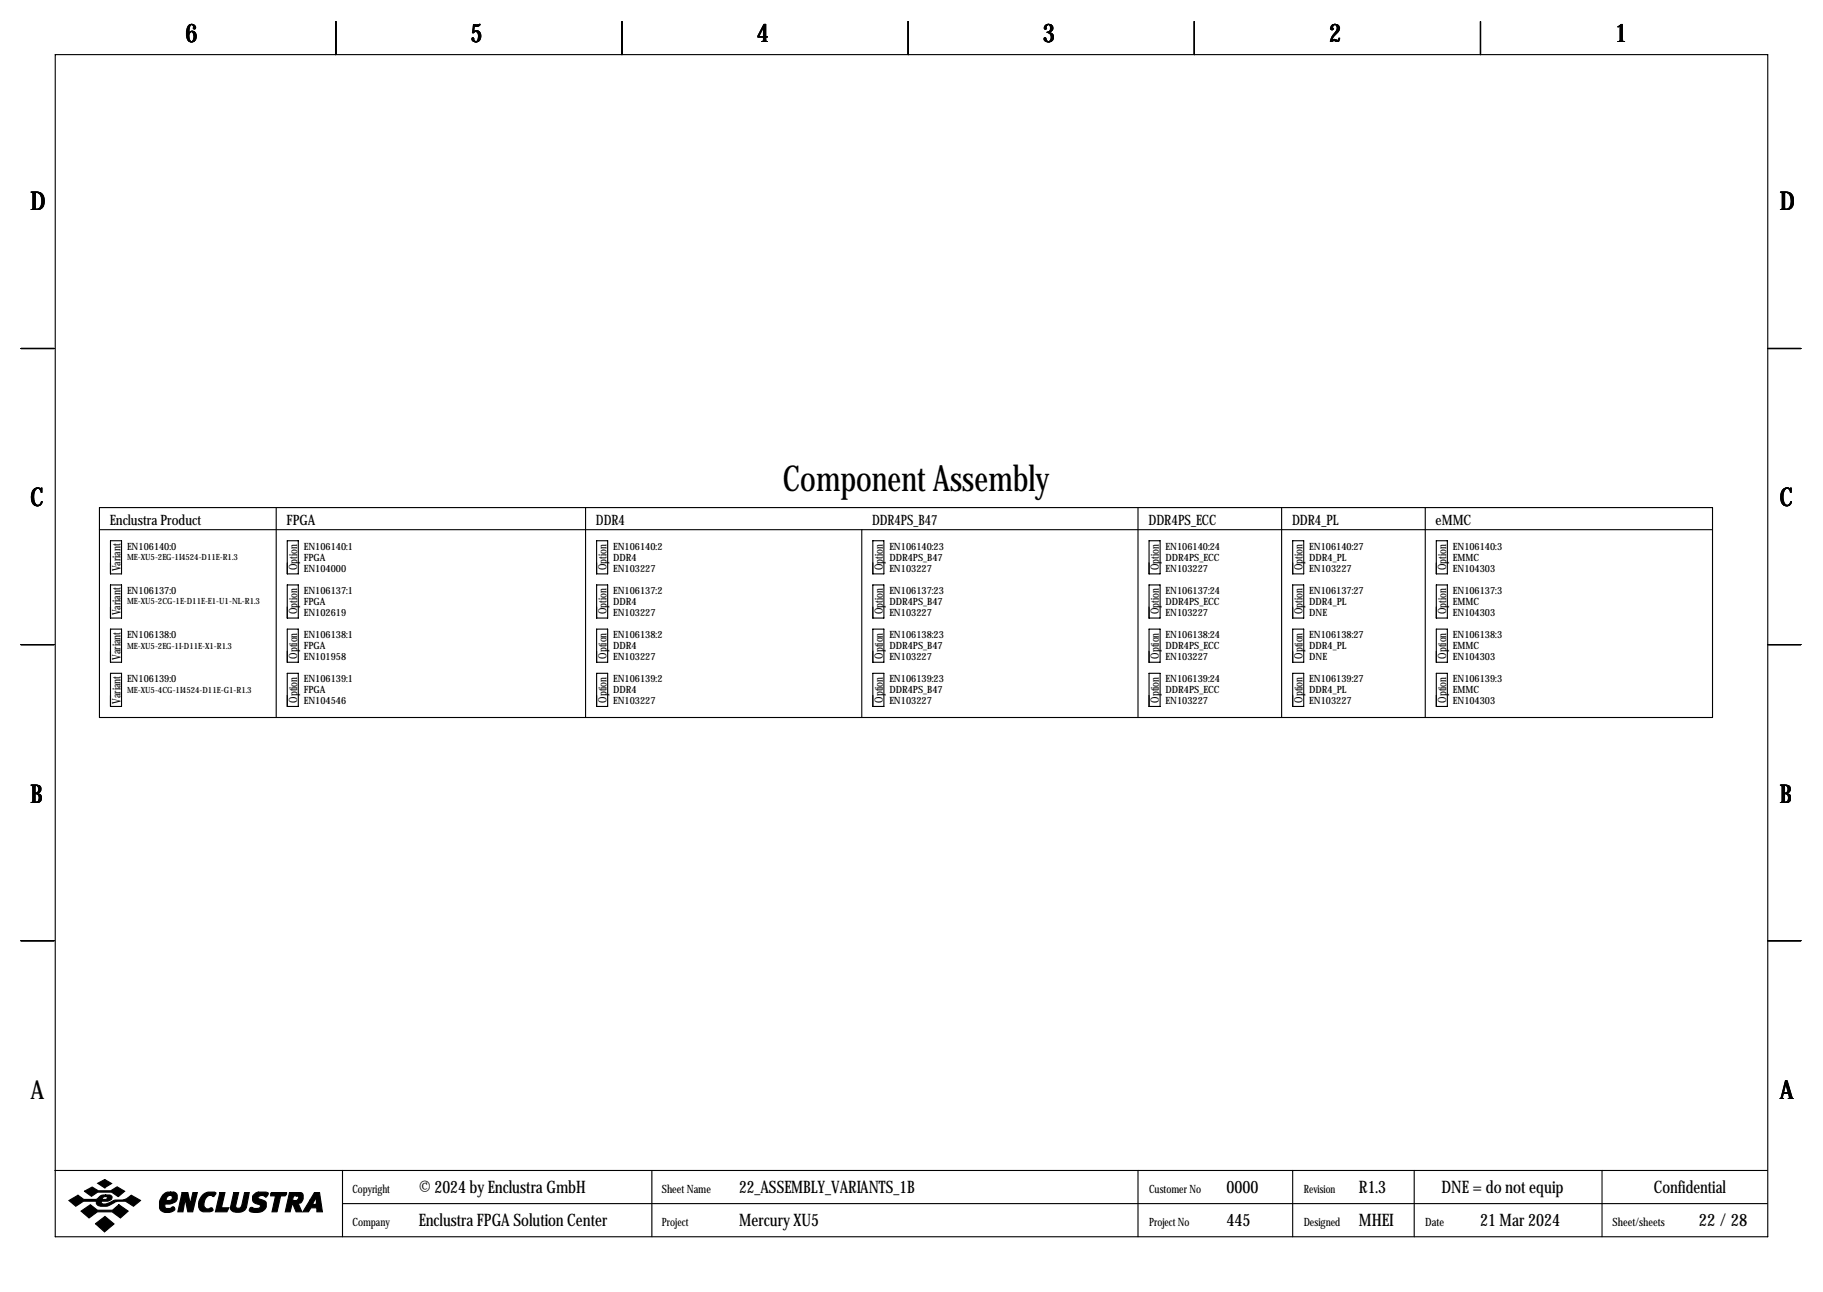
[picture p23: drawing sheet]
<svg xmlns="http://www.w3.org/2000/svg" width="419mm" height="297mm" viewBox="0 0 419 297" stroke-linecap="round" stroke-linejoin="round" font-family="sans-serif">
<defs><g id="words">
<text font-size="8.2" x="180" y="112.9">Component Assembly</text>
<g font-size="5.9">
<text x="42.7" y="9.8">6</text>
<text x="108.2" y="9.8">5</text>
<text x="174" y="9.8">4</text>
<text x="239.8" y="9.8">3</text>
<text x="305.6" y="9.8">2</text>
<text x="371.3" y="9.8">1</text>
<text x="7" y="48.4">D</text>
<text x="409.2" y="48.4">D</text>
<text x="7" y="116.4">C</text>
<text x="409.2" y="116.4">C</text>
<text x="7" y="184.5">B</text>
<text x="409.2" y="184.5">B</text>
<text x="7" y="252.6">A</text>
<text x="409.2" y="252.6">A</text>
</g>
<g font-size="4">
<text x="96.3" y="274.2">© 2024 by Enclustra GmbH</text>
<text x="169.9" y="274.2">22_ASSEMBLY_VARIANTS_1B</text>
<text x="281.9" y="274.2">0000</text>
<text x="312.4" y="274.2">R1.3</text>
<text x="331.4" y="274.2">DNE = do not equip</text>
<text x="380.2" y="274.2">Confidential</text>
<text x="96.3" y="281.8">Enclustra FPGA Solution Center</text>
<text x="169.9" y="281.8">Mercury XU5</text>
<text x="281.9" y="281.8">445</text>
<text x="312.4" y="281.8">MHEI</text>
<text x="340.3" y="281.8">21 Mar 2024</text>
<text x="390.6" y="281.8">22 / 28</text>
</g>
<g font-size="3.3">
<text x="25.2" y="120.8">Enclustra Product</text>
<text x="65.9" y="120.8">FPGA</text>
<text x="137" y="120.8">DDR4</text>
<text x="200.5" y="120.8">DDR4PS_B47</text>
<text x="264" y="120.8">DDR4PS_ECC</text>
<text x="297" y="120.8">DDR4_PL</text>
<text x="330" y="120.8">eMMC</text>
</g>
<g font-size="2.6">
<text x="27.7" y="131.3" transform="rotate(-90 27.7 131.3)">Variant</text>
<text x="68.3" y="131.1" transform="rotate(-90 68.3 131.1)">Option</text>
<text x="139.4" y="131.1" transform="rotate(-90 139.4 131.1)">Option</text>
<text x="202.9" y="131.1" transform="rotate(-90 202.9 131.1)">Option</text>
<text x="266.4" y="131.1" transform="rotate(-90 266.4 131.1)">Option</text>
<text x="299.5" y="131.1" transform="rotate(-90 299.5 131.1)">Option</text>
<text x="332.5" y="131.1" transform="rotate(-90 332.5 131.1)">Option</text>
<text x="27.7" y="141.5" transform="rotate(-90 27.7 141.5)">Variant</text>
<text x="68.3" y="141.2" transform="rotate(-90 68.3 141.2)">Option</text>
<text x="139.4" y="141.2" transform="rotate(-90 139.4 141.2)">Option</text>
<text x="202.9" y="141.2" transform="rotate(-90 202.9 141.2)">Option</text>
<text x="266.4" y="141.2" transform="rotate(-90 266.4 141.2)">Option</text>
<text x="299.5" y="141.2" transform="rotate(-90 299.5 141.2)">Option</text>
<text x="332.5" y="141.2" transform="rotate(-90 332.5 141.2)">Option</text>
<text x="27.7" y="151.6" transform="rotate(-90 27.7 151.6)">Variant</text>
<text x="68.3" y="151.4" transform="rotate(-90 68.3 151.4)">Option</text>
<text x="139.4" y="151.4" transform="rotate(-90 139.4 151.4)">Option</text>
<text x="202.9" y="151.4" transform="rotate(-90 202.9 151.4)">Option</text>
<text x="266.4" y="151.4" transform="rotate(-90 266.4 151.4)">Option</text>
<text x="299.5" y="151.4" transform="rotate(-90 299.5 151.4)">Option</text>
<text x="332.5" y="151.4" transform="rotate(-90 332.5 151.4)">Option</text>
<text x="27.7" y="161.8" transform="rotate(-90 27.7 161.8)">Variant</text>
<text x="68.3" y="161.6" transform="rotate(-90 68.3 161.6)">Option</text>
<text x="139.4" y="161.6" transform="rotate(-90 139.4 161.6)">Option</text>
<text x="202.9" y="161.6" transform="rotate(-90 202.9 161.6)">Option</text>
<text x="266.4" y="161.6" transform="rotate(-90 266.4 161.6)">Option</text>
<text x="299.5" y="161.6" transform="rotate(-90 299.5 161.6)">Option</text>
<text x="332.5" y="161.6" transform="rotate(-90 332.5 161.6)">Option</text>
<text x="81" y="274.2">Copyright</text>
<text x="152.1" y="274.2">Sheet Name</text>
<text x="264.2" y="274.2">Customer No</text>
<text x="299.7" y="274.2">Revision</text>
<text x="81" y="281.8">Company</text>
<text x="152.1" y="281.8">Project</text>
<text x="264.2" y="281.8">Project No</text>
<text x="299.7" y="281.8">Designed</text>
<text x="327.7" y="281.8">Date</text>
<text x="370.7" y="281.8">Sheet/sheets</text>
</g>
<g font-size="2.3">
<text x="29.2" y="126.4">EN106140:0</text>
<text x="69.8" y="126.4">EN106140:1</text>
<text x="69.8" y="128.9">FPGA</text>
<text x="69.8" y="131.4">EN104000</text>
<text x="141" y="126.4">EN106140:2</text>
<text x="141" y="128.9">DDR4</text>
<text x="141" y="131.4">EN103227</text>
<text x="204.5" y="126.4">EN106140:23</text>
<text x="204.5" y="128.9">DDR4PS_B47</text>
<text x="204.5" y="131.4">EN103227</text>
<text x="268" y="126.4">EN106140:24</text>
<text x="268" y="128.9">DDR4PS_ECC</text>
<text x="268" y="131.4">EN103227</text>
<text x="301" y="126.4">EN106140:27</text>
<text x="301" y="128.9">DDR4_PL</text>
<text x="301" y="131.4">EN103227</text>
<text x="334" y="126.4">EN106140:3</text>
<text x="334" y="128.9">EMMC</text>
<text x="334" y="131.4">EN104303</text>
<text x="29.2" y="136.5">EN106137:0</text>
<text x="69.8" y="136.5">EN106137:1</text>
<text x="141" y="136.5">EN106137:2</text>
<text x="204.5" y="136.5">EN106137:23</text>
<text x="268" y="136.5">EN106137:24</text>
<text x="301" y="136.5">EN106137:27</text>
<text x="334" y="136.5">EN106137:3</text>
<text x="69.8" y="139.1">FPGA</text>
<text x="69.8" y="141.6">EN102619</text>
<text x="141" y="139.1">DDR4</text>
<text x="141" y="141.6">EN103227</text>
<text x="204.5" y="139.1">DDR4PS_B47</text>
<text x="204.5" y="141.6">EN103227</text>
<text x="268" y="139.1">DDR4PS_ECC</text>
<text x="268" y="141.6">EN103227</text>
<text x="301" y="139.1">DDR4_PL</text>
<text x="301" y="141.6">DNE</text>
<text x="334" y="139.1">EMMC</text>
<text x="334" y="141.6">EN104303</text>
<text x="29.2" y="146.7">EN106138:0</text>
<text x="69.8" y="146.7">EN106138:1</text>
<text x="69.8" y="149.2">FPGA</text>
<text x="141" y="146.7">EN106138:2</text>
<text x="141" y="149.2">DDR4</text>
<text x="204.5" y="146.7">EN106138:23</text>
<text x="204.5" y="149.2">DDR4PS_B47</text>
<text x="268" y="146.7">EN106138:24</text>
<text x="268" y="149.2">DDR4PS_ECC</text>
<text x="301" y="146.7">EN106138:27</text>
<text x="301" y="149.2">DDR4_PL</text>
<text x="334" y="146.7">EN106138:3</text>
<text x="334" y="149.2">EMMC</text>
<text x="69.8" y="151.8">EN101958</text>
<text x="141" y="151.8">EN103227</text>
<text x="204.5" y="151.8">EN103227</text>
<text x="268" y="151.8">EN103227</text>
<text x="301" y="151.8">DNE</text>
<text x="334" y="151.8">EN104303</text>
<text x="29.2" y="156.8">EN106139:0</text>
<text x="69.8" y="156.8">EN106139:1</text>
<text x="69.8" y="159.4">FPGA</text>
<text x="69.8" y="161.9">EN104546</text>
<text x="141" y="156.8">EN106139:2</text>
<text x="141" y="159.4">DDR4</text>
<text x="141" y="161.9">EN103227</text>
<text x="204.5" y="156.8">EN106139:23</text>
<text x="204.5" y="159.4">DDR4PS_B47</text>
<text x="204.5" y="161.9">EN103227</text>
<text x="268" y="156.8">EN106139:24</text>
<text x="268" y="159.4">DDR4PS_ECC</text>
<text x="268" y="161.9">EN103227</text>
<text x="301" y="156.8">EN106139:27</text>
<text x="301" y="159.4">DDR4_PL</text>
<text x="301" y="161.9">EN103227</text>
<text x="334" y="156.8">EN106139:3</text>
<text x="334" y="159.4">EMMC</text>
<text x="334" y="161.9">EN104303</text>
</g>
<g font-size="2">
<text x="29.2" y="128.8">ME-XU5-2EG-1I4524-D11E-R1.3</text>
<text x="29.2" y="138.9">ME-XU5-2CG-1E-D11E-E1-U1-NL-R1.3</text>
<text x="29.2" y="149.1">ME-XU5-2EG-1I-D11E-X1-R1.3</text>
<text x="29.2" y="159.3">ME-XU5-4CG-1I4524-D11E-G1-R1.3</text>
</g>
</g></defs>
<g fill="none" stroke="#000" stroke-width=".25">
<path d="M12.7 12.6h393.7v271.7h-393.7zM77.2 4.9v7.7M143 4.9v7.7M208.8 4.9v7.7M274.6 4.9v7.7M340.4 4.9v7.7M4.8 80.1h7.6M406.4 80.1h7.6M22.9 116.7h370.8v48.3h-370.8zM63.5 116.7v48.3M134.6 116.7v48.3M261.6 116.7v48.3"/>
<path d="M294.6 116.7v48.3M327.7 116.7v48.3M22.9 121.8h370.8M25.4 124.3h2.5v7.6h-2.5zM25.4 134.5h2.5v7.6h-2.5zM66 124.3h2.6v7.6h-2.6zM66 134.5h2.6v7.6h-2.6zM137.2 124.3h2.5v7.6h-2.5zM137.2 134.5h2.5v7.6h-2.5zM198.1 121.8v43.2M200.7 124.3h2.5v7.6h-2.5zM200.7 134.5h2.5v7.6h-2.5z"/>
<path d="M264.2 124.3h2.5v7.6h-2.5zM264.2 134.5h2.5v7.6h-2.5zM297.2 124.3h2.5v7.6h-2.5zM297.2 134.5h2.5v7.6h-2.5zM330.2 124.3h2.5v7.6h-2.5zM330.2 134.5h2.5v7.6h-2.5zM4.8 148.2h7.6M25.4 144.6h2.5v7.7h-2.5zM25.4 154.8h2.5v7.6h-2.5zM66 144.6h2.6v7.7h-2.6zM66 154.8h2.6v7.6h-2.6zM137.2 144.6h2.5v7.7h-2.5z"/>
<path d="M137.2 154.8h2.5v7.6h-2.5zM200.7 144.6h2.5v7.7h-2.5zM200.7 154.8h2.5v7.6h-2.5zM264.2 144.6h2.5v7.7h-2.5zM264.2 154.8h2.5v7.6h-2.5zM297.2 144.6h2.5v7.7h-2.5zM297.2 154.8h2.5v7.6h-2.5zM330.2 144.6h2.5v7.7h-2.5zM330.2 154.8h2.5v7.6h-2.5zM406.4 148.2h7.6M4.8 216.3h7.6M406.4 216.3h7.6"/>
<path d="M12.6 269.1h393.7M78.7 269.1v15.2M78.7 276.7h327.6M149.9 269.1v15.2M261.6 269.1v15.2M297.2 269.1v15.2M325.1 269.1v15.2M368.3 269.1v15.2"/>
</g>
<g fill="#000" stroke="#000" stroke-width=".25">
<path d="M15.8 276l2.1-1.2 1.4 1h2.8l.3-.2a1.77 1.77 0 0 1 1.9-.9v.4l-.6 .2-.2 .5h.9l.3-.6-.4-.1v-.4h.9a.59 .59 0 0 1 .6 .7l-.2 .4-.8 .4h-1.4l-.1 .1 .1 .4a3.2 3.2 0 0 0 2.7-.7l.3-.1a4 4 0 0 0 3.8-1.1l2.1 1.2-1.6 1.3a4 4 0 0 0-5.5-.2 2.66 2.66 0 0 1-2.9-.2l-.1-.7h-3l-1.8 1.1zM19.4 273.9l1.8-1 1.4 .9h2.9l1.4-.9 1.8 1-1.5 1.2-1.5-1h-3.2l-1.5 .9zM22.5 272l1.6-.8 1.6 .9-1.6 1zM18.6 278.4l2.2-1.4 1.6 1.2h3.5l1.4-1.2 2.2 1.4-1.8 1.6-1.9-1.4h-3.4l-1.9 1.4zM37.4 274.7a1.75 1.75 0 0 1 1.8-.6v.7a.82 .82 0 0 0-.8 1.2h.6a.6 .6 0 0 0 .6-.5 .6 .6 0 0 0-.4-.7v-.7h.8l.5 .3a1.61 1.61 0 0 1 0 1.7 1.61 1.61 0 0 1-1.5 .7h-1v.9l.2 .1h.9l.7-.4 .4 .4a1.06 1.06 0 0 1-1.3 1 1.82 1.82 0 0 1-2.2-1.1 3.5 3.5 0 0 1 .7-3zM41.9 274.2h1.3l.5 2.6 .6-2.6h1.1l-1.1 4.4h-1.1l-.6-2.9-.5 2.9h-1.2zM46.7 274.6a2.78 2.78 0 0 1 2.9-.4l-.4 .9a1.32 1.32 0 0 0-2.1 .8l-.2 .8a.98 .98 0 0 0 1.1 1.2 .55 .55 0 0 1 .6-.2 .55 .55 0 0 1 .4 .6l-.7 .3-1.8-.1a1.79 1.79 0 0 1-.8-2.3zM50.5 274.2h1.2l-.8 3.5h1.7l-.4 .9h-2.7zM53.7 274.2h1.2l-.7 3.1a.73 .73 0 0 0 .7 .5 .73 .73 0 0 0 .7-.6l.6-3h1.1l-.7 3.4a2.28 2.28 0 0 1-3.6 .4v-.4zM58.3 274.7l.8-.6h2.1l.5 .2v.2l-.6 .7a.96 .96 0 0 0-1-.4 .96 .96 0 0 0-.8 .6l1.7 .8a1.71 1.71 0 0 1-.1 1.8 1.71 1.71 0 0 1-1.7 .8l-1.4-.2a.51 .51 0 0 1-.4-.7 .51 .51 0 0 1 .8-.2l1 .1a.52 .52 0 0 0 .6-.2 .52 .52 0 0 0-.2-.7 1.39 1.39 0 0 1-1.4-.6 1.39 1.39 0 0 1 .1-1.6zM62.2 274.4l.2-.2h3.5l-.1 .4-.3 .3h-1l-.8 3.7h-1.2l.8-3.7h-1.1zM66.5 274.2h1.7v.7h-.7l-.2 1.1h.9l.3-.3a.44 .44 0 0 0 .1-.5 .44 .44 0 0 0-.4-.3v-.7h1l.3 .2 .2 .3v.9a1.03 1.03 0 0 1-1.2 1l.9 2h-1.3l-.8-1.8h-.1l-.5 1.8h-1.1z"/>
<path d="M72.3 274.2h1.2l.6 4.4h-1.3v-.9h-1.3l-.6 .9h-1.3l1.7-2.7h1l-.4 .8 .2 .2h.4l.2-.2v-1.5l-.4 .7h-1zM21.9 281.3l2.2-1.6 2.1 1.7-2.2 1.8z"/>
</g>
<use href="#words"/>
</svg>
